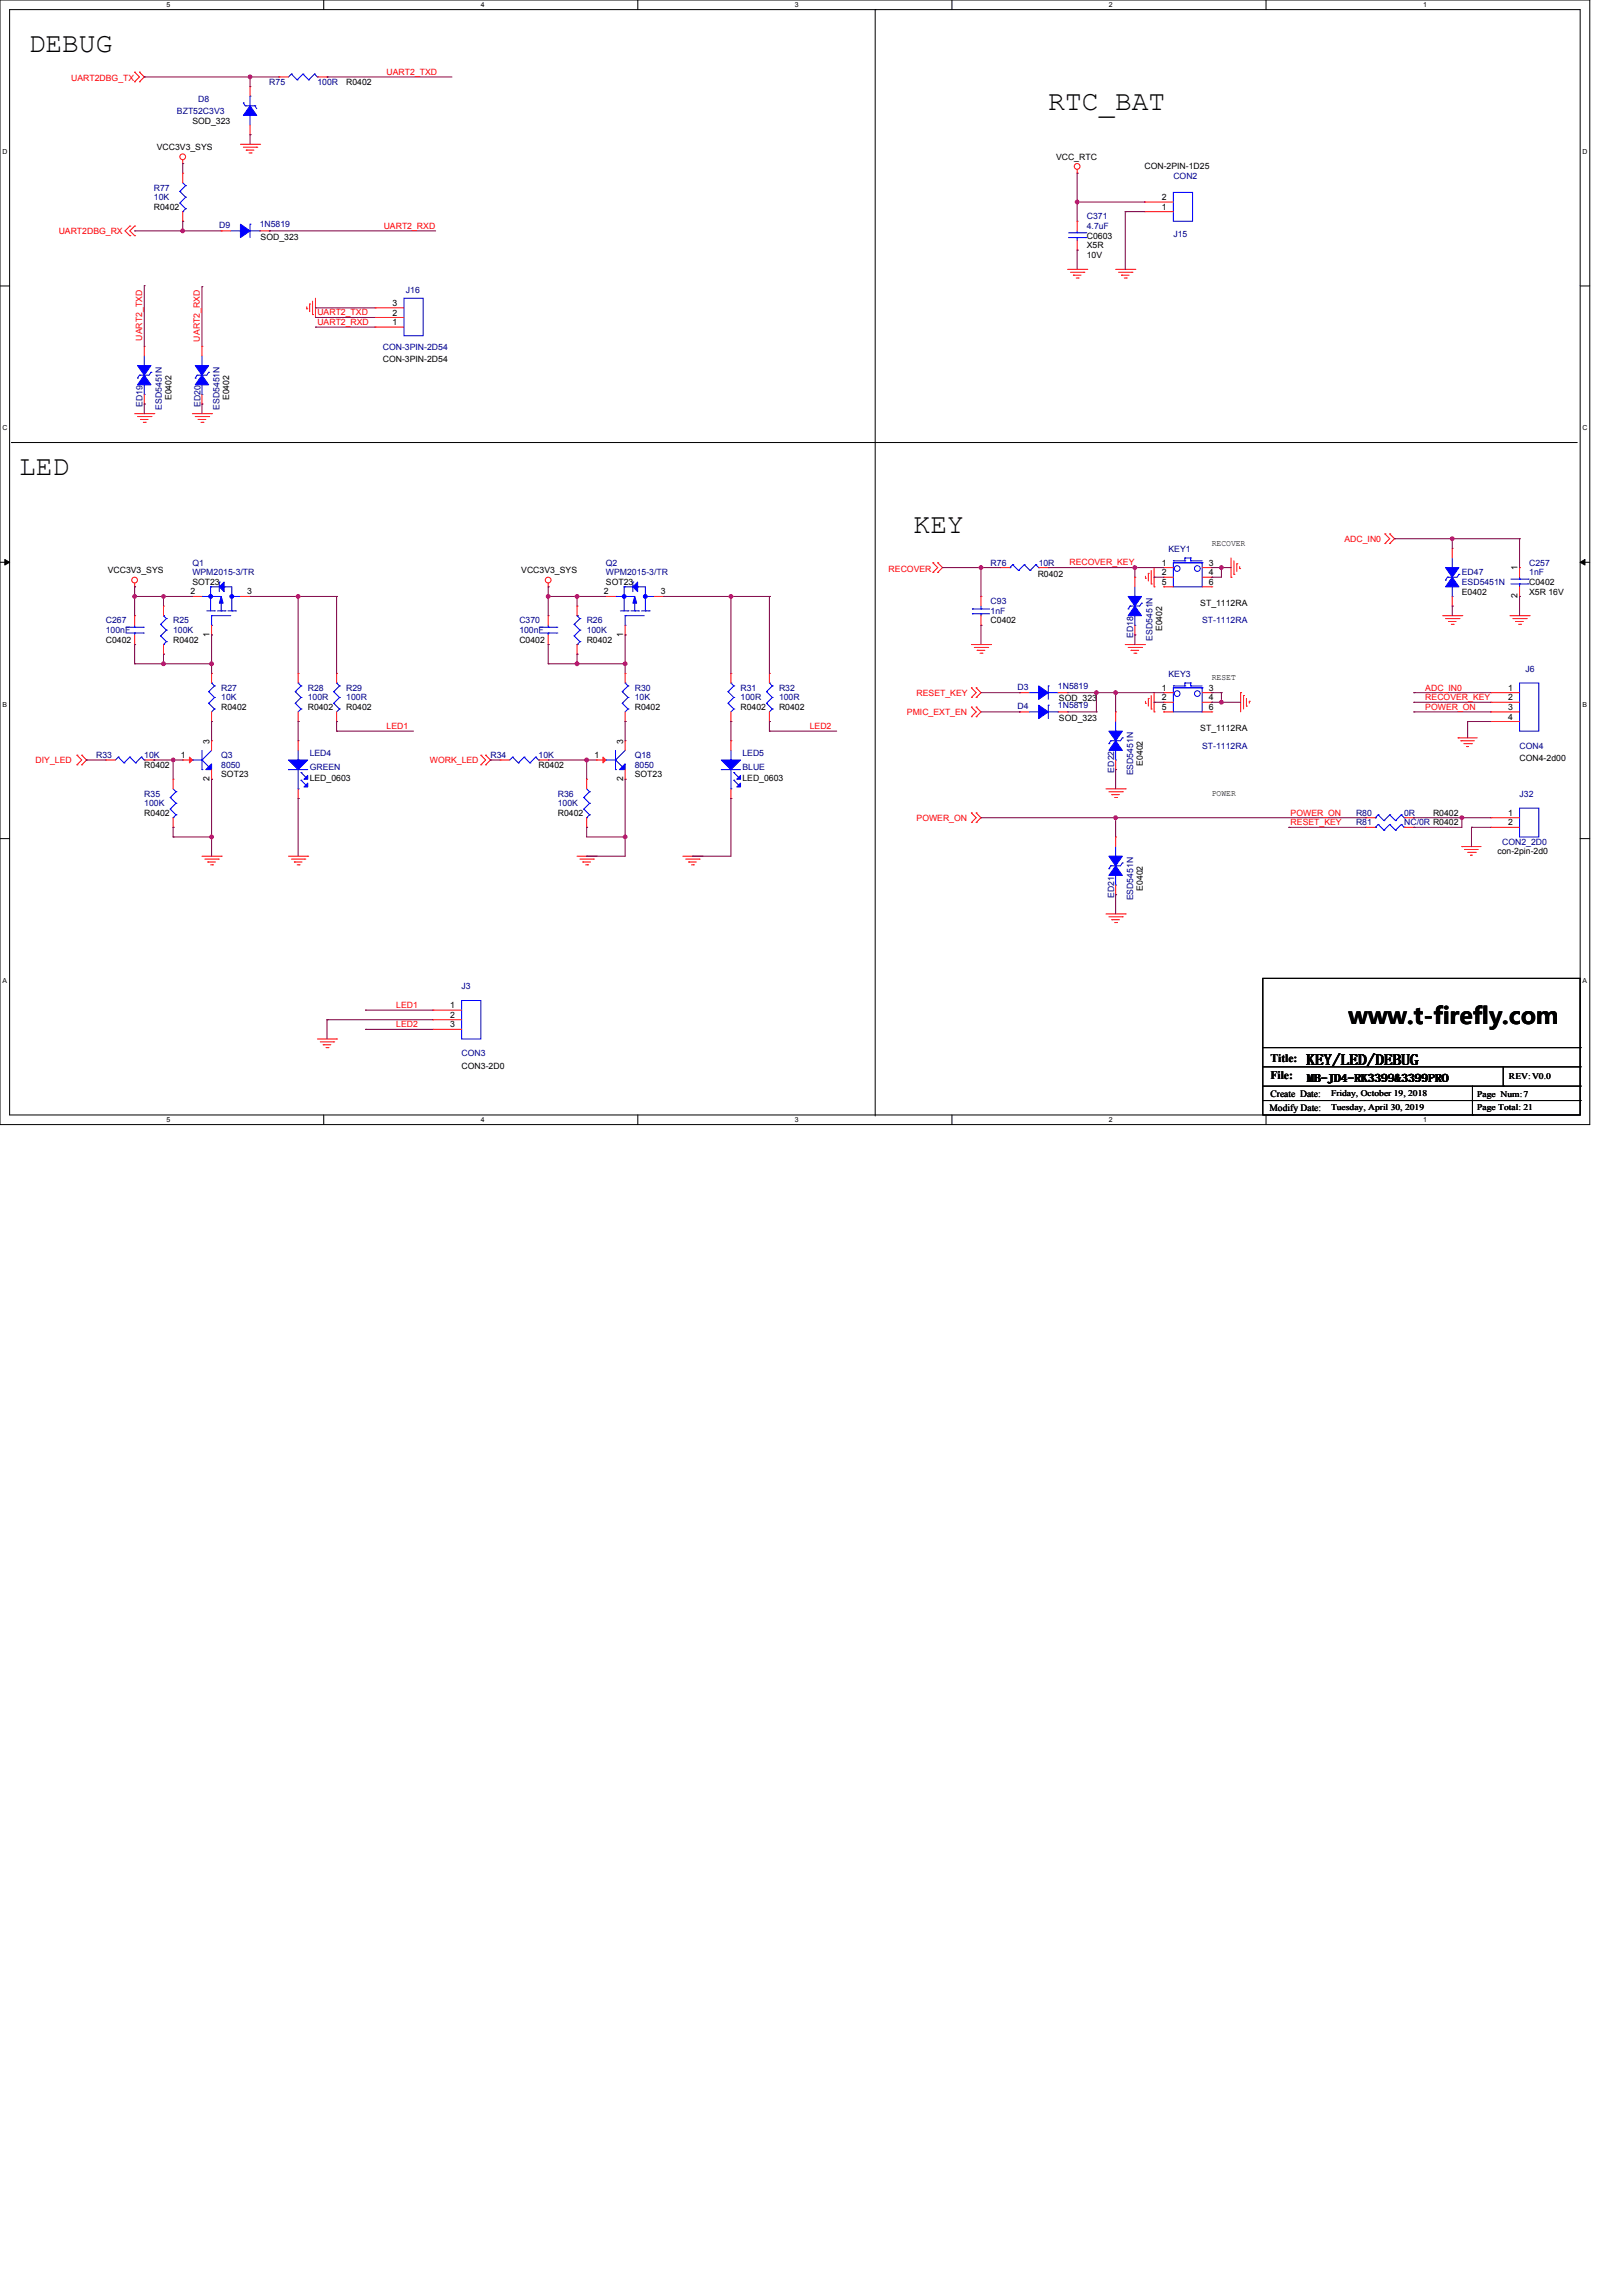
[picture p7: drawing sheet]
<svg xmlns="http://www.w3.org/2000/svg" width="210mm" height="297mm" viewBox="0 0 210 297" stroke-linecap="round" stroke-linejoin="round" font-family="sans-serif">
<defs><g id="words">
<g font-size="3.6">
<text x="3.7" y="6.7">DEBUG</text>
<text x="135.7" y="14.2">RTC_BAT</text>
<text x="2.5" y="61.5">LED</text>
<text x="118.2" y="69">KEY</text>
</g>
<text font-size="3" x="174.5" y="132.5">www.t-firefly.com</text>
<text font-size="2" x="169.1" y="137.7">KEY/LED/DEBUG</text>
<g font-size="1.5">
<text x="164.4" y="137.4">Title:</text>
<text x="164.4" y="139.6">File:</text>
<text x="169.2" y="139.9">MB-JD4-RK3399&amp;3399PRO</text>
</g>
<g font-size="1.2">
<text x="164.3" y="143.8">Modify Date:</text>
<text x="164.4" y="141.9">Create Date:</text>
</g>
<g font-size="1.1" fill="#f00">
<text x="9.2" y="10.5">UART2DBG_TX</text>
<text x="50" y="9.7">UART2_TXD</text>
<text x="49.7" y="29.6">UART2_RXD</text>
<text x="7.6" y="30.3">UART2DBG_RX</text>
<text x="41.1" y="40.8">UART2_TXD</text>
<text x="18.4" y="44.1" transform="rotate(-90 18.4 44.1)">UART2_TXD</text>
<text x="25.9" y="44.2" transform="rotate(-90 25.9 44.2)">UART2_RXD</text>
<text x="41.1" y="42">UART2_RXD</text>
<text x="174" y="70.1">ADC_IN0</text>
<text x="115" y="73.9">RECOVER</text>
<text x="138.4" y="73.2">RECOVER_KEY</text>
<text x="118.6" y="90">RESET_KEY</text>
<text x="184.4" y="89.3">ADC_IN0</text>
<text x="50" y="94.3">LED1</text>
<text x="104.8" y="94.3">LED2</text>
<text x="117.4" y="92.5">PMIC_EXT_EN</text>
<text x="184.4" y="90.6">RECOVER_KEY</text>
<text x="184.4" y="91.8">POWER_ON</text>
<text x="4.6" y="98.7">DIY_LED</text>
<text x="55.6" y="98.7">WORK_LED</text>
<text x="118.6" y="106.2">POWER_ON</text>
<text x="167" y="105.5">POWER_ON</text>
<text x="167" y="106.8">RESET_KEY</text>
<text x="51.3" y="130.4">LED1</text>
<text x="51.3" y="132.9">LED2</text>
</g>
<g font-size="1.1" fill="#000080">
<text x="34.8" y="11">R75</text>
<text x="41.1" y="11">100R</text>
<text x="22.9" y="14.7">BZT52C3V3</text>
<text x="25.6" y="13.2">D8</text>
<text x="151.8" y="23.2">CON2</text>
<text x="19.9" y="24.7">R77</text>
<text x="19.9" y="25.9">10K</text>
<text x="28.4" y="29.5">D9</text>
<text x="33.6" y="29.4">1N5819</text>
<text x="140.6" y="28.4">C371</text>
<text x="140.6" y="29.6">4.7uF</text>
<text x="151.8" y="30.6">J15</text>
<text x="52.5" y="37.8">J16</text>
<text x="49.5" y="45.3">CON-3PIN-2D54</text>
<text x="18.5" y="52.6" transform="rotate(-90 18.5 52.6)">ED19</text>
<text x="20.9" y="53" transform="rotate(-90 20.9 53)">ESD5451N</text>
<text x="25.9" y="52.6" transform="rotate(-90 25.9 52.6)">ED20</text>
<text x="28.4" y="53" transform="rotate(-90 28.4 53)">ESD5451N</text>
<text x="151.2" y="71.5">KEY1</text>
<text x="24.9" y="73.2">Q1</text>
<text x="24.9" y="74.4">WPM2015-3/TR</text>
<text x="78.4" y="73.2">Q2</text>
<text x="78.4" y="74.4">WPM2015-3/TR</text>
<text x="128.2" y="73.2">R76</text>
<text x="134.4" y="73.2">10R</text>
<text x="189.2" y="74.4">ED47</text>
<text x="189.2" y="75.7">ESD5451N</text>
<text x="197.9" y="73.2">C257</text>
<text x="197.9" y="74.4">1nF</text>
<text x="13.7" y="80.7">C267</text>
<text x="13.7" y="81.9">100nF</text>
<text x="22.4" y="80.7">R25</text>
<text x="22.4" y="81.9">100K</text>
<text x="67.2" y="80.7">C370</text>
<text x="67.2" y="81.9">100nF</text>
<text x="75.9" y="80.7">R26</text>
<text x="75.9" y="81.9">100K</text>
<text x="128.2" y="78.2">C93</text>
<text x="128.2" y="79.4">1nF</text>
<text x="146.7" y="82.5" transform="rotate(-90 146.7 82.5)">ED18</text>
<text x="149.1" y="82.9" transform="rotate(-90 149.1 82.9)">ESD5451N</text>
<text x="155.6" y="80.7">ST-1112RA</text>
<text x="28.6" y="89.4">R27</text>
<text x="39.8" y="89.4">R28</text>
<text x="44.8" y="89.4">R29</text>
<text x="82.1" y="89.4">R30</text>
<text x="95.8" y="89.4">R31</text>
<text x="100.8" y="89.4">R32</text>
<text x="131.7" y="89.2">D3</text>
<text x="136.9" y="89.1">1N5819</text>
<text x="151.2" y="87.6">KEY3</text>
<text x="197.4" y="86.9">J6</text>
<text x="28.6" y="90.6">10K</text>
<text x="39.8" y="90.6">100R</text>
<text x="44.8" y="90.6">100R</text>
<text x="82.1" y="90.6">10K</text>
<text x="95.8" y="90.6">100R</text>
<text x="100.8" y="90.6">100R</text>
<text x="131.7" y="91.7">D4</text>
<text x="136.9" y="91.6">1N5819</text>
<text x="12.4" y="98.1">R33</text>
<text x="18.7" y="98.1">10K</text>
<text x="28.6" y="98.1">Q3</text>
<text x="28.6" y="99.3">8050</text>
<text x="40.1" y="97.8">LED4</text>
<text x="40.1" y="99.6">GREEN</text>
<text x="63.5" y="98.1">R34</text>
<text x="69.7" y="98.1">10K</text>
<text x="82.1" y="98.1">Q18</text>
<text x="82.1" y="99.3">8050</text>
<text x="96.1" y="97.8">LED5</text>
<text x="96.1" y="99.6">BLUE</text>
<text x="144.2" y="99.9" transform="rotate(-90 144.2 99.9)">ED22</text>
<text x="146.7" y="100.3" transform="rotate(-90 146.7 100.3)">ESD5451N</text>
<text x="155.6" y="96.8">ST-1112RA</text>
<text x="196.6" y="96.8">CON4</text>
<text x="18.7" y="103.1">R35</text>
<text x="18.7" y="104.3">100K</text>
<text x="72.2" y="103.1">R36</text>
<text x="72.2" y="104.3">100K</text>
<text x="175.5" y="105.5">R80</text>
<text x="175.5" y="106.8">R81</text>
<text x="181.7" y="105.5">0R</text>
<text x="181.7" y="106.8">NC/0R R0402</text>
<text x="196.6" y="103.1">J32</text>
<text x="194.4" y="109.3">CON2_2D0</text>
<text x="144.2" y="116.1" transform="rotate(-90 144.2 116.1)">ED21</text>
<text x="146.7" y="116.5" transform="rotate(-90 146.7 116.5)">ESD5451N</text>
<text x="59.7" y="128">J3</text>
<text x="59.7" y="136.7">CON3</text>
</g>
<g font-size="1.1">
<text x="44.8" y="11">R0402</text>
<text x="24.9" y="16.1">SOD_323</text>
<text x="20.3" y="19.4">VCC3V3_SYS</text>
<text x="136.7" y="20.7">VCC_RTC</text>
<text x="148.1" y="21.9">CON-2PIN-1D25</text>
<text x="19.9" y="27.1">R0402</text>
<text x="150.3" y="27.1">1</text>
<text x="150.3" y="25.9">2</text>
<text x="33.7" y="31">SOD_323</text>
<text x="140.6" y="30.9">C0603</text>
<text x="140.6" y="32.1">X5R</text>
<text x="140.6" y="33.4">10V</text>
<text x="50.8" y="39.6">3</text>
<text x="50.8" y="40.8">2</text>
<text x="49.5" y="46.8">CON-3PIN-2D54</text>
<text x="50.8" y="42.1">1</text>
<text x="22.2" y="51.8" transform="rotate(-90 22.2 51.8)">E0402</text>
<text x="29.7" y="51.8" transform="rotate(-90 29.7 51.8)">E0402</text>
<text x="156.8" y="70.6">RECOVER</text>
<text x="13.9" y="74.2">VCC3V3_SYS</text>
<text x="24.6" y="76.9">2</text>
<text x="24.9" y="75.7">SOT23</text>
<text x="32" y="76.9">3</text>
<text x="67.5" y="74.2">VCC3V3_SYS</text>
<text x="78.2" y="76.9">2</text>
<text x="78.4" y="75.7">SOT23</text>
<text x="85.5" y="76.9">3</text>
<text x="134.3" y="74.7">R0402</text>
<text x="150.3" y="73.2">1</text>
<text x="150.3" y="74.4">2</text>
<text x="150.3" y="75.7">5</text>
<text x="156.4" y="73.2">3</text>
<text x="156.4" y="74.4">4</text>
<text x="156.4" y="75.7">6</text>
<text x="189.2" y="76.9">E0402</text>
<text x="196.4" y="77.4" transform="rotate(-90 196.4 77.4)">2</text>
<text x="196.4" y="73.8" transform="rotate(-90 196.4 73.8)">1</text>
<text x="197.9" y="75.7">C0402</text>
<text x="197.9" y="76.9">X5R 16V</text>
<text x="13.7" y="83.1">C0402</text>
<text x="22.4" y="83.1">R0402</text>
<text x="27.1" y="82.4" transform="rotate(-90 27.1 82.4)">1</text>
<text x="67.2" y="83.1">C0402</text>
<text x="75.9" y="83.1">R0402</text>
<text x="80.6" y="82.4" transform="rotate(-90 80.6 82.4)">1</text>
<text x="128.2" y="80.7">C0402</text>
<text x="150.4" y="81.6" transform="rotate(-90 150.4 81.6)">E0402</text>
<text x="155.3" y="78.4">ST_1112RA</text>
<text x="150.3" y="89.4">1</text>
<text x="156.4" y="89.4">3</text>
<text x="156.8" y="88">RESET</text>
<text x="195.2" y="89.4">1</text>
<text x="28.6" y="91.9">R0402</text>
<text x="39.8" y="91.9">R0402</text>
<text x="44.8" y="91.9">R0402</text>
<text x="82.1" y="91.9">R0402</text>
<text x="95.8" y="91.9">R0402</text>
<text x="100.8" y="91.9">R0402</text>
<text x="137" y="93.2">SOD_323</text>
<text x="137" y="90.7">SOD_323</text>
<text x="150.3" y="90.6">2</text>
<text x="150.3" y="91.8">5</text>
<text x="155.3" y="94.6">ST_1112RA</text>
<text x="156.4" y="90.6">4</text>
<text x="156.4" y="91.8">6</text>
<text x="195.2" y="90.6">2</text>
<text x="195.2" y="91.8">3</text>
<text x="195.2" y="93.1">4</text>
<text x="18.7" y="99.3">R0402</text>
<text x="23.4" y="98.1">1</text>
<text x="27.1" y="101.1" transform="rotate(-90 27.1 101.1)">2</text>
<text x="27.1" y="96.2" transform="rotate(-90 27.1 96.2)">3</text>
<text x="28.6" y="100.6">SOT23</text>
<text x="40.1" y="101.1">LED_0603</text>
<text x="69.7" y="99.3">R0402</text>
<text x="76.9" y="98.1">1</text>
<text x="80.6" y="101.1" transform="rotate(-90 80.6 101.1)">2</text>
<text x="80.6" y="96.2" transform="rotate(-90 80.6 96.2)">3</text>
<text x="82.1" y="100.6">SOT23</text>
<text x="96.1" y="101.1">LED_0603</text>
<text x="147.9" y="99.1" transform="rotate(-90 147.9 99.1)">E0402</text>
<text x="196.6" y="98.5">CON4-2d00</text>
<text x="18.7" y="105.5">R0402</text>
<text x="72.2" y="105.5">R0402</text>
<text x="156.8" y="102.9">POWER</text>
<text x="185.4" y="105.5">R0402</text>
<text x="195.2" y="105.5">1</text>
<text x="195.2" y="106.8">2</text>
<text x="193.8" y="110.5">con-2pin-2d0</text>
<text x="147.9" y="115.3" transform="rotate(-90 147.9 115.3)">E0402</text>
<text x="58.2" y="130.4">1</text>
<text x="58.2" y="131.7">2</text>
<text x="58.2" y="132.9">3</text>
<text x="59.7" y="138.3">CON3-2D0</text>
<text x="172.3" y="141.8">Friday, October 19, 2018</text>
<text x="172.3" y="143.6">Tuesday, April 30, 2019</text>
<text x="191.2" y="141.9">Page Num:7</text>
<text x="191.2" y="143.6">Page Total: 21</text>
<text x="195.3" y="139.6">REV:V0.0</text>
</g>
<g font-size=".9">
<text x="21.6" y=".9">5</text>
<text x="62.2" y=".9">4</text>
<text x="102.9" y=".9">3</text>
<text x="143.5" y=".9">2</text>
<text x="184.2" y=".9">1</text>
<text x=".3" y="19.9">D</text>
<text x="204.8" y="19.9">D</text>
<text x=".3" y="55.7">C</text>
<text x="204.8" y="55.7">C</text>
<text x=".3" y="91.4">B</text>
<text x="204.8" y="91.4">B</text>
<text x=".3" y="127.2">A</text>
<text x="204.8" y="127.2">A</text>
<text x="21.6" y="145.2">5</text>
<text x="62.2" y="145.2">4</text>
<text x="102.9" y="145.2">3</text>
<text x="143.5" y="145.2">2</text>
<text x="184.2" y="145.2">1</text>
</g>
</g></defs>
<path d="M0 0h205.7v145.5h-205.7zM1.2 1.2h203.3v143h-203.3z" fill="none" stroke="#000" stroke-width=".13"/>
<g fill="#fff">
<path d="M21.6 .1h.5v1h-.5z"/>
<path d="M21.6 144.4h.5v1h-.5z"/>
</g>
<path d="M41.9 0v1.2M41.9 144.2v1.3" fill="none" stroke="#000" stroke-width=".13"/>
<g fill="#fff">
<path d="M62.2 .1h.5v1h-.5z"/>
<path d="M62.2 144.4h.5v1h-.5z"/>
</g>
<path d="M82.5 0v1.2M82.5 144.2v1.3" fill="none" stroke="#000" stroke-width=".13"/>
<g fill="#fff">
<path d="M102.9 .1h.5v1h-.5z"/>
<path d="M102.9 144.4h.5v1h-.5z"/>
</g>
<path d="M123.2 0v1.2M123.2 144.2v1.3" fill="none" stroke="#000" stroke-width=".13"/>
<g fill="#fff">
<path d="M143.5 .1h.5v1h-.5z"/>
<path d="M143.5 144.4h.5v1h-.5z"/>
</g>
<path d="M163.8 0v1.2M163.8 144.2v1.3" fill="none" stroke="#000" stroke-width=".13"/>
<g fill="#fff">
<path d="M184.2 .1h.5v1h-.5z"/>
<path d="M184.2 144.4h.5v1h-.5z"/>
<path d="M.3 19.1h.7v1h-.7z"/>
<path d="M204.8 19.1h.6v1h-.6z"/>
<path d="M.3 54.9h.7v1h-.7z"/>
<path d="M204.8 54.9h.6v1h-.6z"/>
</g>
<path d="M0 37h1.2M204.5 37h1.2" fill="none" stroke="#000" stroke-width=".13"/>
<g fill="#fff">
<path d="M.3 90.6h.6v1h-.6z"/>
<path d="M204.8 90.6h.6v1h-.6z"/>
</g>
<path d="M0 72.7h1.2M.6 72.4l.6 .3-.6 .4zM204.5 72.7l.6-.3v.7zM204.5 72.7h1.2" fill="none" stroke="#000" stroke-width=".13"/>
<path d="M.6 72.4l.6 .3-.6 .4zM204.5 72.7l.6-.3v.7z" fill="#000"/>
<g fill="#fff">
<path d="M.3 126.4h.6v1h-.6z"/>
<path d="M204.8 126.4h.6v1h-.6z"/>
</g>
<g fill="none" stroke="#000" stroke-width=".13">
<path d="M113.3 1.2h.1M113.3 1.2v143.2M1.5 57.3h.1M1.5 57.3h202.6M0 108.5h1.2M204.5 108.5h1.2M163.4 126.6h41.1v17.6h-41.1zM163.4 135.5h41.1M163.4 138h41.1M194.5 138v2.5M204.5 135.5h.1M204.5 138h.1"/>
<path d="M163.4 140.5h41.1M163.4 142.4h41.1M190.6 144.2h.1M190.6 140.5v3.7M194.5 140.5h.1M204.5 140.5h.1M204.5 142.4h.1"/>
</g>
<g fill="none" stroke="#f00" stroke-width=".13">
<path d="M17.4 9.3h.1M17.4 10.6h.1M17.4 9.3l.6 .7-.6 .6M18 10.6h.1M18 9.3h.1M18 9.3l.7 .7-.7 .6M31.1 18.7h2.5M31.5 19h1.7M31.9 19.4h.1M31.9 19.4h1M32.2 19.8h.3M32.5 19.8h.1"/>
<path d="M33.2 19h.1M33.6 18.7h.1M16.8 29.2h.1M16.8 30.5h.1M16.8 29.2l-.6 .7 .6 .6M17.4 29.2h.1M17.4 30.5h.1M17.4 29.2l-.6 .7 .6 .6M23.6 21.2h.1M23.6 20.7v.5M39.7 40h.1M39.7 39.7v.3"/>
<path d="M40.1 39.3h.1M40.1 39.3v1M40.4 39v1.7M40.8 38.6v2.5M138.2 34.8h2.4M138.5 35.2h1.8M138.9 35.6h.1M138.9 35.6h1M139.3 36h.2M139.4 22.4h.1M139.4 21.9v.5M139.5 36h.1"/>
<path d="M140.3 35.2h.1M140.6 34.8h.1M144.4 34.8h2.5M144.7 35.2h1.8M145.1 35.6h.1M145.1 35.6h1M145.5 36h.2M145.7 36h.1M146.5 35.2h.1M146.9 34.8h.1M17.4 53.5h2.5M17.8 53.9h1.7"/>
<path d="M18.2 54.3h.1M18.2 54.3h1M18.5 54.6h.3M18.8 54.6h.1M19.5 53.9h.1M19.9 53.5h.1M24.9 53.5h2.5M25.3 53.9h1.7M25.6 54.3h.1M25.6 54.3h1M26 54.6h.3M26.3 54.6h.1"/>
<path d="M27 53.9h.1M27.4 53.5h.1M40.4 40.7h.1M40.8 41.1h.1M17.4 75.9h.1M17.4 75.4v.5M70.9 75.9h.1M70.9 75.4v.5M74.7 78.4h.1M74.7 78.4v1.3M120.7 72.8h.1M120.7 74.1h.1"/>
<path d="M120.7 72.8l.6 .6-.6 .7M121.3 74.1h.1M121.3 72.8h.1M121.3 72.8l.7 .6-.7 .7M126.9 77.2h.1M126.9 77.2v1.2M126.9 79.7v1.2M148.2 74.8h.1M148.2 74.5v.3M148.6 74.2h.1M148.6 74.2v1M149 75.5h.1"/>
<path d="M149 73.8v1.7M149.4 75.9h.1M149.4 73.4v2.5M159.3 74.7h.1M159.3 72.2v2.5M159.7 74.3h.1M159.7 72.6v1.7M160.1 72.9h.1M160.1 72.9v1M160.4 73.6h.1M160.4 73.3v.3M179.2 70.3h.1"/>
<path d="M179.2 69.1h.1M179.2 69.1l.6 .6-.6 .6M179.8 69.1h.1M179.8 70.3h.1M179.8 69.1l.7 .6-.7 .6M186.7 79.7h2.5M189.2 79.7h.1M195.4 79.7h2.5M196.6 73.4h.1M196.6 77.2h.1M196.6 73.4v1.3M196.6 75.9v1.3"/>
<path d="M197.9 79.7h.1M10 97.7h.1M10 98.9h.1M10 97.7l.6 .6-.6 .6M10.6 98.9h.1M10.6 97.7h.1M10.6 97.7l.6 .6-.6 .6M62.2 97.7h.1M62.2 98.9h.1M62.2 97.7l.7 .6-.7 .6M62.9 98.9h.1M62.9 97.7h.1"/>
<path d="M62.9 97.7l.6 .6-.6 .6M74.7 84.6h.1M74.7 83.4v1.2M80.9 93.3h.1M80.9 87.1h.1M80.9 87.1v1.3M80.9 92.1v1.2M99.6 93.3h.1M99.6 87.1h.1M99.6 87.1v1.3M99.6 92.1v1.2M125.7 89h.1"/>
<path d="M125.7 90.2h.1M125.7 91.5h.1M125.7 92.7h.1M125.7 83.4h2.5M125.7 89l.6 .6-.6 .6M125.7 91.5l.6 .6-.6 .6M126.1 83.8h1.7M126.3 90.2h.1M126.3 89h.1M126.3 92.7h.1M126.3 91.5h.1M126.3 89l.6 .6-.6 .6"/>
<path d="M126.3 91.5l.6 .6-.6 .6M126.5 84.1h.1M126.5 84.1h.9M126.8 84.5h.3M126.9 80.9h.1M127.1 84.5h.1M127.8 83.8h.1M128.2 83.4h.1M145.6 83.4h2.5M146 83.8h1.7M146.4 84.1h.1M146.4 84.1h1"/>
<path d="M146.7 84.5h.3M147 84.5h.1M147.7 83.8h.1M148.1 83.4h.1M148.2 91h.1M148.2 90.7v.3M148.6 90.4h.1M148.6 90.4v1M149 91.7h.1M149 90v1.7M149.4 92.1h.1M149.4 89.6v2.5"/>
<path d="M160.6 89.6h.1M160.6 89.6v2.5M160.9 90h.1M160.9 90v1.7M161.3 91.4h.1M161.3 90.4v1M161.7 90.7h.1M161.7 90.7v.3M187.1 80h1.7M187.4 80.4h.1M187.4 80.4h1M187.8 80.8h.3"/>
<path d="M188.1 80.8h.1M188.7 95.5h.1M188.7 95.5h2.5M188.8 80h.1M189.1 95.8h.1M189.1 95.8h1.7M189.4 96.2h1M189.8 96.6h.1M189.8 96.6h.2M190.4 96.2h.1M195.8 80h1.7M196.2 80.4h.1"/>
<path d="M196.2 80.4h.9M196.5 80.8h.3M196.8 80.8h.1M197.5 80h.1M22.4 100.8h.1M22.4 107h.1M22.4 100.8v1.3M22.4 105.8v1.2M26.1 110.8h2.5M26.5 111.1h1.8M26.9 111.5h.1M26.9 111.5h1"/>
<path d="M27.3 111.9h.2M27.5 111.9h.1M28.3 111.1h.1M28.6 110.8h.1M37.3 110.8h2.5M37.7 111.1h1.8M38.1 111.5h.1M38.1 111.5h1M38.5 111.9h.2M38.7 111.9h.1M39.5 111.1h.1M39.8 110.8h.1"/>
<path d="M74.7 110.8h2.5M75.1 111.1h1.7M75.4 111.5h.1M75.4 111.5h1M75.8 111.9h.2M76 111.9h.1M76.8 111.1h.1M77.2 110.8h.1M88.4 110.8h2.5M88.7 111.1h1.8M89.1 111.5h.1M89.1 111.5h1"/>
<path d="M89.5 111.9h.2M89.7 111.9h.1M90.5 111.1h.1M90.9 110.8h.1M125.7 105.2h.1M125.7 106.4h.1M125.7 105.2l.6 .6-.6 .6M126.3 106.4h.1M126.3 105.2h.1M126.3 105.2l.6 .6-.6 .6M143.1 118.2h2.5M143.1 102.1h2.5"/>
<path d="M143.5 118.6h1.7M143.5 102.4h1.7M143.9 119h.1M143.9 102.8h.1M143.9 119h1M143.9 102.8h1M144.2 119.4h.3M144.2 103.2h.3M144.5 119.4h.1M144.5 103.2h.1M145.2 118.6h.1M145.2 102.4h.1"/>
<path d="M145.6 118.2h.1M145.6 102.1h.1M176.7 105.8h.1M176.7 105.8h1.3M181.7 105.8h1.3M183 105.8h.1M189.2 109.5h.1M189.2 109.5h2.5M189.6 109.9h.1M189.6 109.9h1.7M189.9 110.3h1M190.3 110.6h.1"/>
<path d="M190.3 110.6h.3M190.9 110.3h.1M41.1 134.4h2.5M41.4 134.8h1.8M41.8 135.2h.1M41.8 135.2h1M42.2 135.5h.2M42.4 135.5h.1M43.2 134.8h.1M43.6 134.4h.1"/>
<circle cx="23.6" cy="20.3" r=".37"/>
<circle cx="139.4" cy="21.5" r=".37"/>
<circle cx="17.4" cy="75" r=".37"/>
<circle cx="70.9" cy="75" r=".37"/>
</g>
<g fill="none" stroke="#00f" stroke-width=".13">
<path d="M18 48.5h.1M18 48.5h1.3M18.7 47.3h.1M18.7 51h.1M18.7 46.1v1.2M18.7 49.8v1.2M74.7 79.7h.1M74.7 79.7l.4 .3M125.8 78.8h.1M125.8 79.4h.1M125.8 78.8h2.3M125.8 79.4h2.3"/>
<path d="M126.9 79.4h.1M126.9 78.8h.1M126.9 78.4v.4M126.9 79.4v.3M195.5 75.5h2.3M195.5 74.9h2.3M196.6 74.9h.1M196.6 75.5h.1M196.6 74.7v.2M196.6 75.5v.4M197.8 75.5h.1M197.8 74.9h.1"/>
<path d="M74.3 82.3h.1M74.3 80.8h.1M74.3 82.3l.8 .7M74.3 80.8l.8 .7M74.7 83.4h.1M75.1 83h.1M75.1 81.5h.1M75.1 80h.1M75.1 83l-.4 .4M75.1 81.5l-.8 .8M75.1 80l-.8 .8M80.5 91h.1"/>
<path d="M80.5 89.5h.1M80.5 91l.8 .7M80.5 89.5l.8 .7M80.9 88.4h.1M80.9 88.4l.4 .3M81.3 91.7h.1M81.3 90.2h.1M81.3 88.7h.1M81.3 91.7l-.4 .4M81.3 90.2l-.8 .8M81.3 88.7l-.8 .8M99.2 91h.1"/>
<path d="M99.2 89.5h.1M99.2 91l.7 .7M99.2 89.5l.7 .7M99.6 88.4h.1M99.6 88.4l.3 .3M99.9 91.7h.1M99.9 90.2h.1M99.9 88.7h.1M99.9 91.7l-.3 .4M99.9 90.2l-.7 .8M99.9 88.7l-.7 .8M22 103.2h.1"/>
<path d="M22 104.7h.1M22 103.2l.8 .7M22 104.7l.8 .7M22.4 105.8h.1M22.4 102.1l.4 .3M22.8 102.4h.1M22.8 103.9h.1M22.8 105.4h.1M22.8 102.4l-.8 .8M22.8 103.9l-.8 .8M22.8 105.4l-.4 .4M178 105.8h.1"/>
<path d="M178.4 105.4h.1M178.4 105.4l.7 .8M178.4 105.4l-.4 .4M179.1 106.2h.1M179.8 105.4h.1M179.8 105.4l.8 .8M179.8 105.4l-.7 .8M180.6 106.2h.1M181.3 105.4h.1M181.3 105.4l.4 .4M181.3 105.4l-.7 .8M181.7 105.8h.1"/>
</g>
<path d="M17.8 47.3h1.7l-.8 1.2z" fill-rule="evenodd" fill="#00f"/>
<path d="M17.8 47.3h1.7l-.8 1.2zM17.8 48.9h.1M18 48.5l-.2 .4M19.5 48.2h.1M19.5 48.2l-.2 .3" fill="none" stroke="#00f" stroke-width=".13"/>
<path d="M18.7 48.5l.8 1.3h-1.7z" fill-rule="evenodd" fill="#00f"/>
<g fill="none" stroke="#00f" stroke-width=".13">
<path d="M18.7 48.5l.8 1.3h-1.7zM27 91h.1M27 89.5h.1M27 91l.8 .7M27 89.5l.8 .7M27.4 88.4h.1M27.4 88.4l.4 .3M27.8 91.7h.1M27.8 90.2h.1M27.8 88.7h.1M27.8 91.7l-.4 .4M27.8 90.2l-.8 .8"/>
<path d="M27.8 88.7l-.8 .8M133.2 92.1h1.2M134.4 92.1h.1M135.7 91.2h.1M135.7 91.2v1.8M135.7 92.1h1.2M136.9 92.1h.1"/>
</g>
<path d="M18.7 44.8h.1M18.7 52.3h.1M18.7 44.8v1.3M18.7 51v1.3M27.4 93.3h.1M27.4 87.1h.1M27.4 87.1v1.3M27.4 92.1v1.2" fill="none" stroke="#f00" stroke-width=".13"/>
<path d="M134.4 91.2l1.3 .9-1.3 .9z" fill-rule="evenodd" fill="#00f"/>
<g fill="none" stroke="#00f" stroke-width=".13">
<path d="M79.7 77.2h.1M79.7 77.2h2.4M80.3 79h1M80.8 75.9h.1M80.8 75.9v3.1M80.8 75.9h1.1M80.9 79.7h.1M80.9 79.7h2.5M80.9 79.7v1.2M81.3 79h.1M81.6 79h1M81.9 75.3h.1"/>
<path d="M81.9 75.3v1.2M82.1 79h.1M82.1 77.8v1.2M82.5 75.9h.1M82.5 75.9h1v3.1M82.6 79h.1M83 79h1M83.5 79h.1M83.5 77.2h.1M83.5 77.2h1.1M84 79h.1M130.7 73.4h.1"/>
<path d="M131.1 73.1h.1M131.1 73.1l-.4 .3M131.1 73.1l.7 .7M131.8 73.8h.1M132.5 73.1h.1M132.5 73.1l-.7 .7M132.5 73.1l.8 .7M133.3 73.8h.1M134 73.1h.1M134 73.1l-.7 .7M134 73.1l.4 .3M134.4 73.4h.1"/>
<path d="M80.9 80.9h.1M134.4 91.2l1.3 .9-1.3 .9z"/>
</g>
<path d="M129.4 73.4h.1M129.4 73.4h1.3M134.4 73.4h1.3M135.7 73.4h.1M131.9 92.1h.1M131.9 92.1h1.3M136.9 92.1h1.3M138.2 92.1h.1" fill="none" stroke="#f00" stroke-width=".13"/>
<path d="M82.5 75.3v1.2l-.6-.6z" fill="#00f"/>
<path d="M82.5 75.3v1.2l-.6-.6z" fill="none" stroke="#00f" stroke-width=".13"/>
<path d="M82.1 77.2l.3 .8h-.5z" fill="#00f"/>
<path d="M82.1 77.2l.3 .8h-.5z" fill="none" stroke="#00f" stroke-width=".13"/>
<circle cx="83.5" cy="77.2" r=".25" fill="#00f"/>
<circle cx="83.5" cy="77.2" r=".25" fill="none" stroke="#00f" stroke-width=".13"/>
<circle cx="80.8" cy="77.2" r=".25" fill="#00f"/>
<g fill="none" stroke="#00f" stroke-width=".13">
<path d="M151.8 24.9h2.5v3.7h-2.5z"/>
<circle cx="80.8" cy="77.2" r=".25"/>
</g>
<path d="M148.1 27.4h.1M148.1 26.1h.1M148.1 27.4h3.7M148.1 26.1h3.7M78.4 77.2h.1M78.4 77.2h1.3M84.6 77.2h1.3M85.9 77.2h.1M80.9 82.1h.1M80.9 80.9v1.2" fill="none" stroke="#f00" stroke-width=".13"/>
<path d="M80.9 98.8v.8h-.8z" fill-rule="evenodd" fill="#00f"/>
<path d="M78.4 98.3h.1M78.4 98.3h1.3M79.7 98.3h.1M79.7 99.6h.1M79.7 98.3l.8 .9M79.7 97.1v2.5M80.5 99.2h.1M80.9 98.8v.8h-.8zM80.9 97.1l-1.2 1.2" fill="none" stroke="#00f" stroke-width=".13"/>
<path d="M78 97.9l.4 .4-.4 .4z" fill="#f00"/>
<path d="M77.2 98.3h.1M77.2 98.3h1.2M78 97.9l.4 .4-.4 .4zM80.9 95.8h.1M80.9 95.8v1.3M80.9 99.6v1.2M80.9 100.8h.1" fill="none" stroke="#f00" stroke-width=".13"/>
<path d="M143.8 95.8h.1M143.8 95.8h1.2M144.4 94.6h.1M144.4 98.3h.1M144.4 93.3v1.3M144.4 97.1v1.2" fill="none" stroke="#00f" stroke-width=".13"/>
<path d="M143.5 94.6h1.7l-.8 1.2z" fill-rule="evenodd" fill="#00f"/>
<path d="M143.5 94.6h1.7l-.8 1.2zM143.5 96.2h.1M143.8 95.8l-.3 .4M145.2 95.5h.1M145.2 95.5l-.2 .3" fill="none" stroke="#00f" stroke-width=".13"/>
<path d="M144.4 95.8l.8 1.3h-1.7z" fill-rule="evenodd" fill="#00f"/>
<path d="M25.5 48.5h.1M25.5 48.5h1.3M26.1 47.3h.1M26.1 51h.1M26.1 46.1v1.2M26.1 49.8v1.2M144.4 95.8l.8 1.3h-1.7z" fill="none" stroke="#00f" stroke-width=".13"/>
<path d="M144.4 92.1h.1M144.4 99.6h.1M144.4 92.1v1.2M144.4 98.3v1.3" fill="none" stroke="#f00" stroke-width=".13"/>
<path d="M25.3 47.3h1.7l-.9 1.2z" fill-rule="evenodd" fill="#00f"/>
<path d="M25.3 47.3h1.7l-.9 1.2zM25.3 48.9h.1M25.5 48.5l-.2 .4M27 48.2h.1M27 48.2l-.2 .3" fill="none" stroke="#00f" stroke-width=".13"/>
<path d="M26.1 48.5l.9 1.3h-1.7z" fill-rule="evenodd" fill="#00f"/>
<g fill="none" stroke="#00f" stroke-width=".13">
<path d="M31.5 13.3h.1M31.5 13.3l.2 .4M31.7 13.7h.1M31.7 13.7h1.3M32.4 14.9h.1M32.4 12.4h.1M32.4 12.4v1.3M32.4 14.9v1.3M33 13.7h.1M33 13.7l.2 .4M52.3 38.6h2.5v4.8h-2.5zM26.1 48.5l.9 1.3h-1.7z"/>
<path d="M16.3 81.1h2.2M16.3 81.9h2.2M17.4 81.9h.1M17.4 81.1h.1M17.4 80.9v.2M17.4 81.9v.2M18.5 81.1h.1M18.5 81.9h.1M38.2 91h.1M38.2 89.5h.1M38.2 91l.8 .7M38.2 89.5l.8 .7"/>
<path d="M38.6 88.4h.1M38.6 88.4l.4 .3M39 91.7h.1M39 90.2h.1M39 88.7h.1M39 91.7l-.4 .4M39 90.2l-.8 .8M39 88.7l-.8 .8M151.8 89h3.8v3.1h-3.8zM151.8 88.7h.1M151.8 88.7h1.5M151.8 89h3.8"/>
<path d="M153.3 88.4h.1M153.3 88.7h.1M153.3 88.4h.8M153.3 88.4v.3M154.1 88.4h.1M154.1 88.7h.1M154.1 88.4v.3M154.1 88.7h1.5M155.6 89h.1M196.6 104.5h2.5v3.8h-2.5z"/>
<circle cx="152.3" cy="89.7" r=".37"/>
<circle cx="155" cy="89.7" r=".37"/>
</g>
<g fill="none" stroke="#f00" stroke-width=".13">
<path d="M48.5 39.8h.1M48.5 39.8h3.8M26.1 44.8h.1M26.1 52.3h.1M26.1 44.8v1.3M26.1 51v1.3M48.5 41.1h.1M48.5 42.3h.1M48.5 41.1h3.8M48.5 42.3h3.8M17.4 79.7h.1M17.4 79.7v1.2"/>
<path d="M17.4 83.4h.1M17.4 82.1v1.3M38.6 93.3h.1M38.6 87.1h.1M38.6 87.1v1.3M38.6 92.1v1.2M150.6 89.6h.1M150.6 90.9h.1M150.6 92.1h.1M150.6 89.6h1.2M150.6 90.9h1.2M150.6 92.1h1.2"/>
<path d="M155.6 89.6h1.2M155.6 90.9h1.2M155.6 92.1h1.2M156.8 89.6h.1M156.8 90.9h.1M156.8 92.1h.1M192.9 105.8h.1M192.9 107h.1M192.9 105.8h3.7M192.9 107h3.7"/>
</g>
<path d="M32.4 13.7l.8 1.2h-1.7z" fill-rule="evenodd" fill="#00f"/>
<g fill="none" stroke="#00f" stroke-width=".13">
<path d="M32.4 13.7l.8 1.2h-1.7zM23.3 24.8h.1M23.3 26.3h.1M23.3 24.8l.7 .7M23.3 26.3l.7 .7M23.6 27.4h.1M23.6 23.6l.4 .4M24 24h.1M24 25.5h.1M24 27h.1M24 24l-.7 .8M24 25.5l-.7 .8"/>
<path d="M24 27l-.4 .4M21.2 79.7h.1M21.2 79.7l.3 .3M146.2 78.4h.1M146.2 78.4h1.3M146.9 77.2h.1M146.9 75.9v1.3M146.9 79.7v1.2M15.3 97.9h.1M15.3 97.9l-.4 .4M15.3 97.9l.8 .8M16.1 98.7h.1"/>
<path d="M16.8 97.9h.1M16.8 97.9l-.7 .8M16.8 97.9l.8 .8M17.6 98.7h.1M18.3 97.9h.1M18.3 97.9l-.7 .8M18.3 97.9l.4 .4M18.7 98.3h.1M20.8 82.3h.1M20.8 80.8h.1M20.8 82.3l.7 .7M20.8 80.8l.7 .7"/>
<path d="M21.2 83.4h.1M21.5 83h.1M21.5 81.5h.1M21.5 80h.1M21.5 83l-.3 .4M21.5 81.5l-.7 .8M21.5 80l-.7 .8M146.9 80.9h.1M178 107h.1M178.4 106.7h.1M178.4 106.7l.7 .7M178.4 106.7l-.4 .3"/>
<path d="M179.1 107.4h.1M179.8 106.7h.1M179.8 106.7l.8 .7M179.8 106.7l-.7 .7M180.6 107.4h.1M181.3 106.7h.1M181.3 106.7l.4 .3M181.3 106.7l-.7 .7M181.7 107h.1"/>
</g>
<g fill="none" stroke="#f00" stroke-width=".13">
<path d="M32.4 17.4h.1M32.4 11.2h.1M32.4 11.2v1.2M32.4 16.2v1.2M23.6 22.4h.1M23.6 28.6h.1M23.6 22.4v1.2M23.6 27.4v1.2M21.2 78.4h.1M21.2 78.4v1.3M13.7 98.3h.1M13.7 98.3h1.2"/>
<path d="M18.7 98.3h1.2M19.9 98.3h.1M21.2 84.6h.1M21.2 83.4v1.2M176.7 107h.1M176.7 107h1.3M181.7 107h1.3M183 107h.1"/>
</g>
<path d="M146 77.2h1.7l-.8 1.2z" fill-rule="evenodd" fill="#00f"/>
<path d="M146 77.2h1.7l-.8 1.2zM146 78.8h.1M146.2 78.4l-.2 .4M147.7 78h.1M147.7 78l-.2 .4" fill="none" stroke="#00f" stroke-width=".13"/>
<path d="M146.9 78.4l.8 1.3h-1.7z" fill-rule="evenodd" fill="#00f"/>
<g fill="none" stroke="#00f" stroke-width=".13">
<path d="M146.9 78.4l.8 1.3h-1.7zM151.8 72.8h3.8v3.1h-3.8zM151.8 72.6h.1M151.8 72.6h1.5M151.8 72.8h3.8M153.3 72.2h.1M153.3 72.6h.1M153.3 72.2h.8M153.3 72.2v.4M154.1 72.2h.1M154.1 72.6h.1M154.1 72.2v.4"/>
<path d="M154.1 72.6h1.5M155.6 72.8h.1M66.3 97.9h.1M66.3 97.9l-.3 .4M66.3 97.9l.8 .8M67.1 98.7h.1M67.8 97.9h.1M67.8 97.9l-.7 .8M67.8 97.9l.8 .8M68.6 98.7h.1M69.3 97.9h.1M69.3 97.9l-.7 .8"/>
<path d="M69.3 97.9l.4 .4M69.7 98.3h.1M94.2 91h.1M94.2 89.5h.1M94.2 91l.8 .7M94.2 89.5l.8 .7M94.6 88.4h.1M94.6 88.4l.4 .3M95 91.7h.1M95 90.2h.1M95 88.7h.1M95 91.7l-.4 .4"/>
<path d="M95 90.2l-.8 .8M95 88.7l-.8 .8M143.8 112h.1M143.8 112h1.2M144.4 110.8h.1M144.4 114.5h.1M144.4 109.5v1.3M144.4 113.3v1.2"/>
<circle cx="152.3" cy="73.6" r=".37"/>
<circle cx="155" cy="73.6" r=".37"/>
</g>
<g fill="none" stroke="#f00" stroke-width=".13">
<path d="M146.9 74.7h.1M146.9 74.7v1.2M150.6 73.4h.1M150.6 74.7h.1M150.6 75.9h.1M150.6 73.4h1.2M150.6 74.7h1.2M150.6 75.9h1.2M155.6 73.4h1.2M155.6 74.7h1.2M155.6 75.9h1.2M156.8 73.4h.1"/>
<path d="M156.8 74.7h.1M156.8 75.9h.1M64.7 98.3h.1M64.7 98.3h1.3M69.7 98.3h1.2M70.9 98.3h.1M94.6 93.3h.1M94.6 87.1h.1M94.6 87.1v1.3M94.6 92.1v1.2M146.9 82.1h.1M146.9 80.9v1.2"/>
</g>
<path d="M143.5 110.8h1.7l-.8 1.2z" fill-rule="evenodd" fill="#00f"/>
<path d="M143.5 110.8h1.7l-.8 1.2zM143.5 112.4h.1M143.8 112l-.3 .4M145.2 111.6h.1M145.2 111.6l-.2 .4" fill="none" stroke="#00f" stroke-width=".13"/>
<path d="M144.4 112l.8 1.3h-1.7z" fill-rule="evenodd" fill="#00f"/>
<g fill="none" stroke="#00f" stroke-width=".13">
<path d="M26.1 77.2h.1M26.1 77.2h2.5M26.8 79h1M27.3 75.9h.1M27.3 75.9v3.1M27.3 75.9h1.1M27.4 79.7h.1M27.4 79.7h2.5M27.4 79.7v1.2M27.8 79h.1M28.1 79h1M28.4 75.3h.1"/>
<path d="M28.4 75.3v1.2M28.6 79h.1M28.6 77.8v1.2M29 75.9h.1M29 75.9h1v3.1M29.1 79h.1M29.5 79h1M30 79h.1M30 77.2h.1M30 77.2h1.1M30.5 79h.1M27.4 80.9h.1"/>
<path d="M144.4 112l.8 1.3h-1.7z"/>
</g>
<path d="M144.4 108.3h.1M144.4 115.7h.1M144.4 108.3v1.2M144.4 114.5v1.2" fill="none" stroke="#f00" stroke-width=".13"/>
<path d="M29 75.3v1.2l-.6-.6z" fill="#00f"/>
<path d="M29 75.3v1.2l-.6-.6z" fill="none" stroke="#00f" stroke-width=".13"/>
<path d="M28.6 77.2l.3 .8h-.5z" fill="#00f"/>
<path d="M28.6 77.2l.3 .8h-.5z" fill="none" stroke="#00f" stroke-width=".13"/>
<circle cx="30" cy="77.2" r=".25" fill="#00f"/>
<circle cx="30" cy="77.2" r=".25" fill="none" stroke="#00f" stroke-width=".13"/>
<circle cx="27.3" cy="77.2" r=".25" fill="#00f"/>
<g fill="none" stroke="#00f" stroke-width=".13">
<path d="M187.3 74.7h.1M187.3 74.7h1.3M187.9 73.4h.1M187.9 77.2h.1M187.9 72.2v1.2M187.9 75.9v1.3M69.8 81.1h2.3M69.8 81.9h2.3M70.9 81.9h.1M70.9 81.1h.1M70.9 80.9v.2M70.9 81.9v.2"/>
<path d="M72.1 81.1h.1M72.1 81.9h.1"/>
<circle cx="27.3" cy="77.2" r=".25"/>
</g>
<path d="M24.9 77.2h.1M24.9 77.2h1.2M31.1 77.2h1.3M32.4 77.2h.1M70.9 79.7h.1M70.9 79.7v1.2M27.4 82.1h.1M27.4 80.9v1.2M70.9 83.4h.1M70.9 82.1v1.3" fill="none" stroke="#f00" stroke-width=".13"/>
<path d="M187.1 73.4h1.7l-.9 1.3z" fill-rule="evenodd" fill="#00f"/>
<path d="M187.1 73.4h1.7l-.9 1.3zM187.1 75.1h.1M187.3 74.7l-.2 .4M188.8 74.3h.1M188.8 74.3l-.2 .4" fill="none" stroke="#00f" stroke-width=".13"/>
<path d="M187.9 74.7l.9 1.2h-1.7z" fill-rule="evenodd" fill="#00f"/>
<path d="M187.9 74.7l.9 1.2h-1.7z" fill="none" stroke="#00f" stroke-width=".13"/>
<path d="M187.9 70.9h.1M187.9 78.4h.1M187.9 70.9v1.3M187.9 77.2v1.2" fill="none" stroke="#f00" stroke-width=".13"/>
<path d="M93.3 98.3h2.5l-1.2 1.3z" fill="#00f"/>
<path d="M93.3 98.3h2.5l-1.2 1.3z" fill="none" stroke="#00f" stroke-width=".13"/>
<path d="M95.8 100.3v.5h-.5z" fill="#00f"/>
<path d="M95.8 100.3v.5h-.5z" fill="none" stroke="#00f" stroke-width=".13"/>
<path d="M95.8 101.3v.5h-.5z" fill="#00f"/>
<path d="M93.3 99.6h.1M93.3 99.6h2.5M94.6 98.3h.1M94.6 97.1v1.2M94.6 99.6v2.5M95 99.9h.1M95 99.9l.6 .7M94.6 102.1h.1M95 100.9h.1M95 100.9l.6 .7M95.8 101.3v.5h-.5z" fill="none" stroke="#00f" stroke-width=".13"/>
<path d="M94.6 95.8h.1M94.6 95.8v1.3M94.6 103.3h.1M94.6 102.1v1.2" fill="none" stroke="#f00" stroke-width=".13"/>
<path d="M27 99.2l.4-.4v.8h-.8z" fill-rule="evenodd" fill="#00f"/>
<path d="M24.9 98.3h.1M24.9 98.3h1.2M26.1 98.3h.1M26.1 99.6h.1M26.1 98.3l.9 .9M26.1 97.1v2.5M27 99.2l.4-.4v.8h-.8zM27 99.2h.1M27.4 97.1l-1.3 1.2" fill="none" stroke="#00f" stroke-width=".13"/>
<path d="M24.5 97.9l.4 .4-.4 .4z" fill="#f00"/>
<g fill="none" stroke="#f00" stroke-width=".13">
<path d="M139.4 28.6h.1M139.4 32.4h.1M139.4 28.6v1.3M139.4 31.1v1.3M23.6 98.3h.1M23.6 98.3h1.3M24.5 97.9l.4 .4-.4 .4zM27.4 95.8h.1M27.4 95.8v1.3M27.4 99.6v1.2M192.9 89.6h.1M192.9 90.9h.1"/>
<path d="M192.9 92.1h.1M192.9 93.3h.1M192.9 89.6h3.7M192.9 90.9h3.7M192.9 92.1h3.7M192.9 93.3h3.7M27.4 100.8h.1M56 130.7h.1M56 131.9h.1M56 133.2h.1M56 130.7h3.7M56 131.9h3.7"/>
<path d="M56 133.2h3.7"/>
</g>
<g fill="none" stroke="#00f" stroke-width=".13">
<path d="M138.3 30.7h2.2M138.3 30.1h2.2M139.4 30.1h.1M139.4 30.7h.1M139.4 29.9v.2M139.4 30.7v.4M140.5 30.7h.1M140.5 30.1h.1M133.2 89.6h1.2M134.4 89.6h.1M135.7 88.7h.1M135.7 88.7v1.8"/>
<path d="M135.7 89.6h1.2M136.9 89.6h.1M196.6 88.4h2.5v6.2h-2.5zM59.7 129.4h2.5v5h-2.5z"/>
</g>
<path d="M134.4 88.7l1.3 .9-1.3 .9z" fill-rule="evenodd" fill="#00f"/>
<path d="M29.9 29.9h1.2M31.1 29.9h.1M32.4 29h.1M32.4 29v1.7M32.4 29.9h1.2M33.6 29.9h.1M134.4 88.7l1.3 .9-1.3 .9z" fill="none" stroke="#00f" stroke-width=".13"/>
<path d="M131.9 89.6h.1M131.9 89.6h1.3M136.9 89.6h1.3M138.2 89.6h.1" fill="none" stroke="#f00" stroke-width=".13"/>
<path d="M31.1 29l1.3 .9-1.3 .8z" fill-rule="evenodd" fill="#00f"/>
<g fill="none" stroke="#00f" stroke-width=".13">
<path d="M37.7 9.6h.1M37.7 9.6l-.4 .4M37.7 9.6l.8 .7M38.5 10.3h.1M39.2 9.6h.1M39.2 9.6l-.7 .7M39.2 9.6l.8 .7M40 10.3h.1M40.7 9.6h.1M40.7 9.6l-.7 .7M40.7 9.6l.4 .4M41.1 10h.1"/>
<path d="M31.1 29l1.3 .9-1.3 .8zM43.2 91h.1M43.2 89.5h.1M43.2 91l.7 .7M43.2 89.5l.7 .7M43.6 88.4h.1M43.6 88.4l.3 .3M43.9 91.7h.1M43.9 90.2h.1M43.9 88.7h.1M43.9 91.7l-.3 .4M43.9 90.2l-.7 .8"/>
<path d="M43.9 88.7l-.7 .8M75.5 103.2h.1M75.5 104.7h.1M75.5 103.2l.8 .7M75.5 104.7l.8 .7M75.9 105.8h.1M75.9 102.1l.4 .3M76.3 102.4h.1M76.3 103.9h.1M76.3 105.4h.1M76.3 102.4l-.8 .8M76.3 103.9l-.8 .8"/>
<path d="M76.3 105.4l-.4 .4"/>
</g>
<g fill="none" stroke="#f00" stroke-width=".13">
<path d="M36.1 10h.1M36.1 10h1.2M41.1 10h1.2M42.3 10h.1M28.6 29.9h.1M28.6 29.9h1.3M33.6 29.9h1.2M34.8 29.9h.1M43.6 93.3h.1M43.6 87.1h.1M43.6 87.1v1.3M43.6 92.1v1.2"/>
<path d="M75.9 100.8h.1M75.9 107h.1M75.9 100.8v1.3M75.9 105.8v1.2"/>
</g>
<path d="M37.3 98.3h2.5l-1.2 1.3z" fill="#00f"/>
<path d="M37.3 98.3h2.5l-1.2 1.3z" fill="none" stroke="#00f" stroke-width=".13"/>
<path d="M39.8 100.3v.5h-.5z" fill="#00f"/>
<path d="M39.8 100.3v.5h-.5z" fill="none" stroke="#00f" stroke-width=".13"/>
<path d="M39.8 101.3v.5h-.5z" fill="#00f"/>
<path d="M37.3 99.6h.1M37.3 99.6h2.5M38.6 98.3h.1M38.6 97.1v1.2M38.6 99.6v2.5M39 99.9h.1M39 99.9l.6 .7M38.6 102.1h.1M39 100.9h.1M39 100.9l.6 .7M39.8 101.3v.5h-.5z" fill="none" stroke="#00f" stroke-width=".13"/>
<path d="M38.6 95.8h.1M38.6 95.8v1.3M38.6 103.3h.1M38.6 102.1v1.2" fill="none" stroke="#f00" stroke-width=".13"/>
<path d="M122 73.4h.1M122 73.4h7.4M126.9 73.4h.1M146.9 73.4h.1M146.9 73.4h3.7M146.9 73.4v1.3M126.9 80.9h.1M126.9 80.9v2.5M146.9 82.1h.1M146.9 82.1v1.3" fill="none" stroke="#800040" stroke-width=".13"/>
<circle cx="146.9" cy="73.4" r=".24" fill="#f0f"/>
<circle cx="146.9" cy="73.4" r=".24" fill="none" stroke="#f0f" stroke-width=".13"/>
<path d="M126.9 73.4h.1M126.9 73.4v3.8M135.7 73.4h.1M135.7 73.4h11.2" fill="none" stroke="#800040" stroke-width=".13"/>
<circle cx="126.9" cy="73.4" r=".24" fill="#f0f"/>
<circle cx="126.9" cy="73.4" r=".24" fill="none" stroke="#f0f" stroke-width=".13"/>
<g fill="none" stroke="#800040" stroke-width=".13">
<path d="M18.7 10h.1M18.7 10h13.7M18.7 37h.1M18.7 37v7.8M26.1 37.1h.1M26.1 37.1v7.7M40.8 39.8h.1M40.8 39.8h7.7M18.7 52.3h.1M18.7 52.3v1.2M26.1 52.3h.1M26.1 52.3v1.2"/>
<path d="M40.8 42.3h.1M40.8 41.1h.1M40.8 42.3h7.7M40.8 41.1h7.7"/>
</g>
<circle cx="32.4" cy="10" r=".24" fill="#f0f"/>
<circle cx="32.4" cy="10" r=".24" fill="none" stroke="#f0f" stroke-width=".13"/>
<path d="M23.6 29.9h.1M23.6 29.9h5" fill="none" stroke="#800040" stroke-width=".13"/>
<circle cx="23.6" cy="29.9" r=".24" fill="#f0f"/>
<circle cx="23.6" cy="29.9" r=".24" fill="none" stroke="#f0f" stroke-width=".13"/>
<g fill="none" stroke="#800040" stroke-width=".13">
<path d="M32.4 10h.1M32.4 17.4h.1M32.4 10h3.7M32.4 10v1.2M32.4 17.4v1.3M42.3 10h.1M42.3 10h16.2M17.4 29.9h.1M23.6 21.2h.1M23.6 28.6h.1M23.6 28.6v1.3h-6.2M23.6 21.2v1.2"/>
<path d="M34.8 29.9h.1M34.8 29.9h21.6M156.8 73.4h.1M156.8 74.7h.1M156.8 73.4h1.3M158.1 73.4h.1M158.1 73.4v1.3h-1.3M126.9 105.8h.1M126.9 105.8h17.5M144.4 115.7h.1M144.4 105.8h.1M144.4 105.8v2.5"/>
<path d="M144.4 115.7v2.5"/>
</g>
<circle cx="158.1" cy="73.4" r=".24" fill="#f0f"/>
<circle cx="158.1" cy="73.4" r=".24" fill="none" stroke="#f0f" stroke-width=".13"/>
<path d="M149.4 74.7h.1M149.4 74.7h1.2M158.1 73.4h.1M158.1 73.4h1.2M156.8 90.9h.1M156.8 90.9h3.8M158.1 90.9h.1M158.1 89.6h.1M158.1 89.6v1.3" fill="none" stroke="#800040" stroke-width=".13"/>
<circle cx="158.1" cy="90.9" r=".24" fill="#f0f"/>
<circle cx="158.1" cy="90.9" r=".24" fill="none" stroke="#f0f" stroke-width=".13"/>
<path d="M126.9 89.6h5M131.9 89.6h.1M144.4 99.6h.1M144.4 89.6h.1M144.4 89.6h6.2M144.4 89.6v2.5M144.4 99.6v2.5M156.8 89.6h.1M156.8 89.6h1.3" fill="none" stroke="#800040" stroke-width=".13"/>
<circle cx="144.4" cy="89.6" r=".24" fill="#f0f"/>
<circle cx="144.4" cy="89.6" r=".24" fill="none" stroke="#f0f" stroke-width=".13"/>
<path d="M139.4 22.4h.1M139.4 22.4v3.7M145.6 27.4h.1M145.6 27.4h2.5M145.6 27.4v7.4M99.6 94.6h.1M99.6 94.6h8.7M149.4 90.9h.1M149.4 90.9h1.2M80.9 108.3h.1M80.9 108.3v2.5" fill="none" stroke="#800040" stroke-width=".13"/>
<circle cx="80.9" cy="108.3" r=".24" fill="#f0f"/>
<circle cx="80.9" cy="108.3" r=".24" fill="none" stroke="#f0f" stroke-width=".13"/>
<g fill="none" stroke="#800040" stroke-width=".13">
<path d="M11.2 98.3h.1M11.2 98.3h2.5M19.9 98.3h.1M19.9 98.3h2.5M22.4 98.3h.1M22.4 98.3v2.5M63.5 98.3h.1M63.5 98.3h1.2M70.9 98.3h5M75.9 98.3h.1M75.9 107h.1M75.9 107v1.3h5"/>
<path d="M80.9 108.3h.1"/>
</g>
<circle cx="22.4" cy="98.3" r=".24" fill="#f0f"/>
<circle cx="22.4" cy="98.3" r=".24" fill="none" stroke="#f0f" stroke-width=".13"/>
<path d="M80.9 93.3h.1M80.9 93.3v2.5M22.4 108.3h.1M22.4 107h.1M22.4 108.3h5M22.4 107v1.3M27.4 108.3h.1M27.4 108.3v2.5M80.9 100.8h.1M80.9 100.8v7.5" fill="none" stroke="#800040" stroke-width=".13"/>
<circle cx="27.4" cy="108.3" r=".24" fill="#f0f"/>
<circle cx="27.4" cy="108.3" r=".24" fill="none" stroke="#f0f" stroke-width=".13"/>
<g fill="none" stroke="#800040" stroke-width=".13">
<path d="M17.4 77.2h.1M17.4 77.2h3.8M38.6 77.2h.1M38.6 77.2h5M43.6 77.2h.1M43.6 77.2v9.9M94.6 77.2h5M99.6 77.2h.1M99.6 77.2v9.9M21.2 85.9h.1M27.4 82.1h.1M27.4 82.1v3.8h-6.2"/>
<path d="M43.6 93.3h.1M43.6 93.3v1.3M99.6 93.3h.1M99.6 93.3v1.3M27.4 100.8h.1M27.4 100.8v7.5"/>
</g>
<circle cx="27.4" cy="85.9" r=".24" fill="#f0f"/>
<circle cx="27.4" cy="85.9" r=".24" fill="none" stroke="#f0f" stroke-width=".13"/>
<circle cx="21.2" cy="85.9" r=".24" fill="#f0f"/>
<circle cx="21.2" cy="85.9" r=".24" fill="none" stroke="#f0f" stroke-width=".13"/>
<path d="M21.2 77.2h.1M21.2 77.2h3.7M38.6 77.2h.1M38.6 77.2v9.9M21.2 84.6h.1M21.2 84.6v1.3M27.4 85.9h.1M27.4 85.9v1.2M38.6 93.3h.1M38.6 93.3v2.5" fill="none" stroke="#800040" stroke-width=".13"/>
<circle cx="38.6" cy="77.2" r=".24" fill="#f0f"/>
<circle cx="38.6" cy="77.2" r=".24" fill="none" stroke="#f0f" stroke-width=".13"/>
<path d="M17.4 75.9h.1M17.4 75.9v1.3M32.4 77.2h.1M32.4 77.2h6.2M38.6 103.3h.1M38.6 103.3v7.5" fill="none" stroke="#800040" stroke-width=".13"/>
<circle cx="17.4" cy="77.2" r=".24" fill="#f0f"/>
<circle cx="17.4" cy="77.2" r=".24" fill="none" stroke="#f0f" stroke-width=".13"/>
<g fill="none" stroke="#800040" stroke-width=".13">
<path d="M17.4 77.2h.1M17.4 77.2v2.5M74.7 77.2h.1M74.7 77.2h3.7M17.4 85.9h.1M17.4 83.4h.1M17.4 83.4v2.5M17.4 85.9h3.8M43.6 94.6h.1M43.6 94.6h9.9M94.6 103.3h.1M94.6 103.3v7.5"/>
<path d="M42.3 131.9h.1M42.3 131.9v2.5"/>
</g>
<circle cx="74.7" cy="77.2" r=".24" fill="#f0f"/>
<circle cx="74.7" cy="77.2" r=".24" fill="none" stroke="#f0f" stroke-width=".13"/>
<path d="M70.9 77.2h.1M70.9 77.2h3.8M70.9 77.2v2.5M80.9 82.1h.1M80.9 82.1v3.8" fill="none" stroke="#800040" stroke-width=".13"/>
<circle cx="70.9" cy="77.2" r=".24" fill="#f0f"/>
<circle cx="70.9" cy="77.2" r=".24" fill="none" stroke="#f0f" stroke-width=".13"/>
<path d="M70.9 75.9h.1M70.9 75.9v1.3M85.9 77.2h.1M85.9 77.2h8.7M94.6 77.2h.1M94.6 77.2v9.9" fill="none" stroke="#800040" stroke-width=".13"/>
<circle cx="94.6" cy="77.2" r=".24" fill="#f0f"/>
<circle cx="94.6" cy="77.2" r=".24" fill="none" stroke="#f0f" stroke-width=".13"/>
<path d="M70.9 85.9h.1M70.9 83.4h.1M70.9 85.9h10M70.9 83.4v2.5M74.7 85.9h.1M80.9 85.9h.1M80.9 85.9v1.2" fill="none" stroke="#800040" stroke-width=".13"/>
<circle cx="80.9" cy="85.9" r=".24" fill="#f0f"/>
<circle cx="80.9" cy="85.9" r=".24" fill="none" stroke="#f0f" stroke-width=".13"/>
<circle cx="74.7" cy="85.9" r=".24" fill="#f0f"/>
<circle cx="74.7" cy="85.9" r=".24" fill="none" stroke="#f0f" stroke-width=".13"/>
<path d="M21.2 77.2h.1M21.2 77.2v1.2M74.7 77.2h.1M74.7 77.2v1.2M74.7 84.6h.1M74.7 84.6v1.3" fill="none" stroke="#800040" stroke-width=".13"/>
<circle cx="21.2" cy="77.2" r=".24" fill="#f0f"/>
<circle cx="21.2" cy="77.2" r=".24" fill="none" stroke="#f0f" stroke-width=".13"/>
<path d="M22.4 98.3h.1M22.4 98.3h1.2M27.4 93.3h.1M27.4 93.3v2.5M75.9 98.3h.1M75.9 98.3v2.5M42.3 131.9h.1M42.3 131.9h13.7M47.3 130.7h.1M47.3 133.2h.1M47.3 130.7h8.7M47.3 133.2h8.7" fill="none" stroke="#800040" stroke-width=".13"/>
<circle cx="75.9" cy="98.3" r=".24" fill="#f0f"/>
<circle cx="75.9" cy="98.3" r=".24" fill="none" stroke="#f0f" stroke-width=".13"/>
<g fill="none" stroke="#800040" stroke-width=".13">
<path d="M75.9 98.3h.1M75.9 98.3h1.3M94.6 93.3h.1M94.6 93.3v2.5M183 90.9h.1M183 92.1h.1M183 89.6h.1M183 90.9h9.9M183 92.1h9.9M183 89.6h9.9M189.9 93.3h.1M189.9 93.3v2.2"/>
<path d="M189.9 93.3h3M75.9 110.8h.1M75.9 110.8h5M89.6 110.8h.1M89.6 110.8h5M183 105.8h.1M183 107h.1M183 105.8h9.9M189.2 105.8h.1M189.2 105.8v1.2h-6.2M190.4 107h.1M190.4 107h2.5"/>
<path d="M190.4 107v2.5"/>
</g>
<circle cx="189.2" cy="105.8" r=".24" fill="#f0f"/>
<circle cx="189.2" cy="105.8" r=".24" fill="none" stroke="#f0f" stroke-width=".13"/>
<path d="M144.4 105.8h32.3M176.7 105.8h.1" fill="none" stroke="#800040" stroke-width=".13"/>
<circle cx="144.4" cy="105.8" r=".24" fill="#f0f"/>
<circle cx="144.4" cy="105.8" r=".24" fill="none" stroke="#f0f" stroke-width=".13"/>
<path d="M139.4 32.4h.1M139.4 26.1h.1M139.4 26.1v2.5M139.4 32.4v2.4M139.4 26.1h8.7M166.8 107h.1M166.8 107h9.9" fill="none" stroke="#800040" stroke-width=".13"/>
<circle cx="139.4" cy="26.1" r=".24" fill="#f0f"/>
<circle cx="139.4" cy="26.1" r=".24" fill="none" stroke="#f0f" stroke-width=".13"/>
<path d="M180.5 69.7h.1M180.5 69.7h16.1M187.9 78.4h.1M187.9 69.7h.1M187.9 69.7v1.2M187.9 78.4v1.3M196.6 77.2h.1M196.6 69.7h.1M196.6 69.7v3.7M196.6 77.2v2.5" fill="none" stroke="#800040" stroke-width=".13"/>
<circle cx="187.9" cy="69.7" r=".24" fill="#f0f"/>
<circle cx="187.9" cy="69.7" r=".24" fill="none" stroke="#f0f" stroke-width=".13"/>
<path d="M138.2 89.6h3.7M138.2 92.1h3.7M141.9 89.6h.1M141.9 92.1h.1M141.9 89.6v2.5" fill="none" stroke="#800040" stroke-width=".13"/>
<circle cx="141.9" cy="89.6" r=".24" fill="#f0f"/>
<circle cx="141.9" cy="89.6" r=".24" fill="none" stroke="#f0f" stroke-width=".13"/>
<path d="M126.9 92.1h5M131.9 92.1h.1M141.9 89.6h2.5M144.4 89.6h.1" fill="none" stroke="#800040" stroke-width=".13"/>
<circle cx="146.9" cy="73.4" r=".24" fill="#f0f"/>
<circle cx="146.9" cy="73.4" r=".24" fill="none" stroke="#f0f" stroke-width=".13"/>
<circle cx="126.9" cy="73.4" r=".24" fill="#f0f"/>
<circle cx="126.9" cy="73.4" r=".24" fill="none" stroke="#f0f" stroke-width=".13"/>
<circle cx="32.4" cy="10" r=".24" fill="#f0f"/>
<circle cx="32.4" cy="10" r=".24" fill="none" stroke="#f0f" stroke-width=".13"/>
<circle cx="23.6" cy="29.9" r=".24" fill="#f0f"/>
<circle cx="23.6" cy="29.9" r=".24" fill="none" stroke="#f0f" stroke-width=".13"/>
<circle cx="158.1" cy="73.4" r=".24" fill="#f0f"/>
<circle cx="158.1" cy="73.4" r=".24" fill="none" stroke="#f0f" stroke-width=".13"/>
<circle cx="158.1" cy="90.9" r=".24" fill="#f0f"/>
<circle cx="158.1" cy="90.9" r=".24" fill="none" stroke="#f0f" stroke-width=".13"/>
<circle cx="144.4" cy="89.6" r=".24" fill="#f0f"/>
<circle cx="144.4" cy="89.6" r=".24" fill="none" stroke="#f0f" stroke-width=".13"/>
<circle cx="80.9" cy="108.3" r=".24" fill="#f0f"/>
<circle cx="80.9" cy="108.3" r=".24" fill="none" stroke="#f0f" stroke-width=".13"/>
<circle cx="22.4" cy="98.3" r=".24" fill="#f0f"/>
<circle cx="22.4" cy="98.3" r=".24" fill="none" stroke="#f0f" stroke-width=".13"/>
<circle cx="27.4" cy="108.3" r=".24" fill="#f0f"/>
<circle cx="27.4" cy="108.3" r=".24" fill="none" stroke="#f0f" stroke-width=".13"/>
<circle cx="27.4" cy="85.9" r=".24" fill="#f0f"/>
<circle cx="27.4" cy="85.9" r=".24" fill="none" stroke="#f0f" stroke-width=".13"/>
<circle cx="21.2" cy="85.9" r=".24" fill="#f0f"/>
<circle cx="21.2" cy="85.9" r=".24" fill="none" stroke="#f0f" stroke-width=".13"/>
<circle cx="38.6" cy="77.2" r=".24" fill="#f0f"/>
<circle cx="38.6" cy="77.2" r=".24" fill="none" stroke="#f0f" stroke-width=".13"/>
<circle cx="17.4" cy="77.2" r=".24" fill="#f0f"/>
<circle cx="17.4" cy="77.2" r=".24" fill="none" stroke="#f0f" stroke-width=".13"/>
<circle cx="74.7" cy="77.2" r=".24" fill="#f0f"/>
<circle cx="74.7" cy="77.2" r=".24" fill="none" stroke="#f0f" stroke-width=".13"/>
<circle cx="70.9" cy="77.2" r=".24" fill="#f0f"/>
<circle cx="70.9" cy="77.2" r=".24" fill="none" stroke="#f0f" stroke-width=".13"/>
<circle cx="94.6" cy="77.2" r=".24" fill="#f0f"/>
<circle cx="94.6" cy="77.2" r=".24" fill="none" stroke="#f0f" stroke-width=".13"/>
<circle cx="80.9" cy="85.9" r=".24" fill="#f0f"/>
<circle cx="80.9" cy="85.9" r=".24" fill="none" stroke="#f0f" stroke-width=".13"/>
<circle cx="74.7" cy="85.9" r=".24" fill="#f0f"/>
<circle cx="74.7" cy="85.9" r=".24" fill="none" stroke="#f0f" stroke-width=".13"/>
<circle cx="21.2" cy="77.2" r=".24" fill="#f0f"/>
<circle cx="21.2" cy="77.2" r=".24" fill="none" stroke="#f0f" stroke-width=".13"/>
<circle cx="75.9" cy="98.3" r=".24" fill="#f0f"/>
<circle cx="75.9" cy="98.3" r=".24" fill="none" stroke="#f0f" stroke-width=".13"/>
<circle cx="189.2" cy="105.8" r=".24" fill="#f0f"/>
<circle cx="189.2" cy="105.8" r=".24" fill="none" stroke="#f0f" stroke-width=".13"/>
<circle cx="144.4" cy="105.8" r=".24" fill="#f0f"/>
<circle cx="144.4" cy="105.8" r=".24" fill="none" stroke="#f0f" stroke-width=".13"/>
<circle cx="139.4" cy="26.1" r=".24" fill="#f0f"/>
<circle cx="139.4" cy="26.1" r=".24" fill="none" stroke="#f0f" stroke-width=".13"/>
<circle cx="187.9" cy="69.7" r=".24" fill="#f0f"/>
<circle cx="187.9" cy="69.7" r=".24" fill="none" stroke="#f0f" stroke-width=".13"/>
<circle cx="141.9" cy="89.6" r=".24" fill="#f0f"/>
<circle cx="141.9" cy="89.6" r=".24" fill="none" stroke="#f0f" stroke-width=".13"/>
<use href="#words"/>
</svg>
